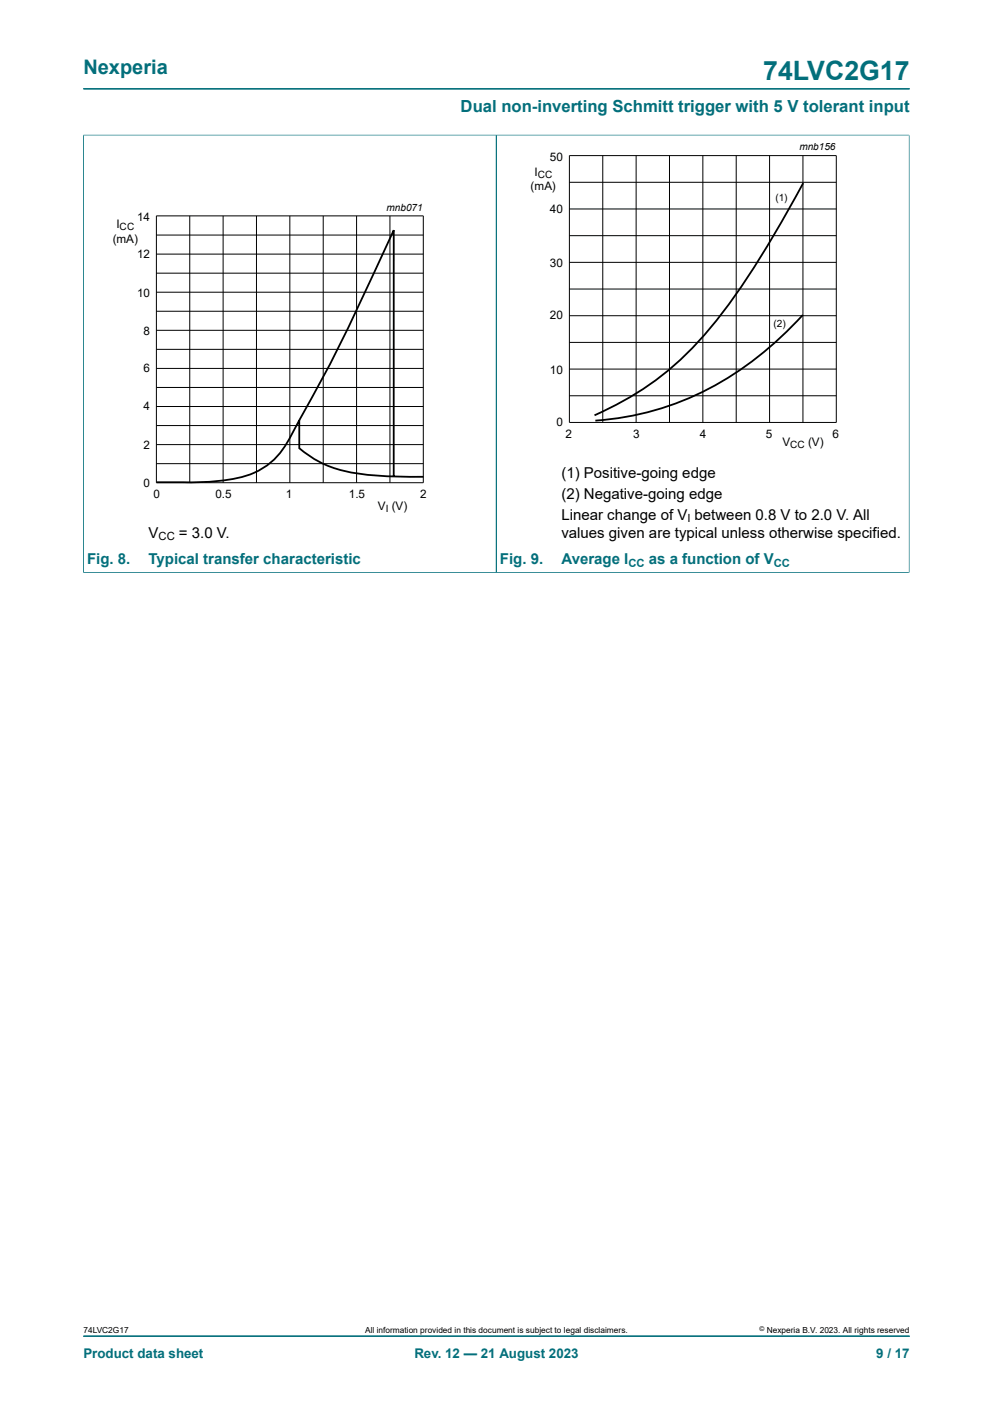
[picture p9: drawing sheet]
<svg xmlns="http://www.w3.org/2000/svg" width="210mm" height="297mm" viewBox="0 0 210 297" stroke-linecap="round" stroke-linejoin="round" font-family="sans-serif">
<defs><g id="words">
<text font-size="5.6" fill="#036f7b" x="161.4" y="16.8">74LVC2G17</text>
<text font-size="4.2" fill="#036f7b" x="17.6" y="15.6">Nexperia</text>
<text font-size="3.5" fill="#036f7b" x="97.4" y="23.7">Dual non-inverting Schmitt trigger with 5 V tolerant input</text>
<g font-size="3.2">
<text x="118.7" y="101">(1) Positive-going edge</text>
<text x="118.7" y="105.5">(2) Negative-going edge</text>
<text x="31.4" y="113.7">V</text>
<text x="37.8" y="113.7">= 3.0 V.</text>
<text x="118.7" y="109.9">Linear change of V between 0.8 V to 2.0 V. All</text>
<text x="118.7" y="113.7">values given are typical unless otherwise specified.</text>
</g>
<g font-size="3.2" fill="#036f7b">
<text x="18.4" y="119.3">Fig. 8.</text>
<text x="31.4" y="119.3">Typical transfer characteristic</text>
<text x="105.7" y="119.3">Fig. 9.</text>
<text x="118.7" y="119.3">Average I</text>
<text x="137.2" y="119.3">as a function of V</text>
</g>
<g font-size="2.8" fill="#036f7b">
<text x="17.6" y="287.2">Product data sheet</text>
<text x="87.6" y="287.2">Rev. 12 — 21 August 2023</text>
<text x="185.3" y="287.2">9 / 17</text>
</g>
<g font-size="2.5">
<text x="116.3" y="34">50</text>
<text x="112.2" y="40.1">(mA)</text>
<text x="113" y="37.2">I</text>
<text x="29" y="46.7">14</text>
<text x="116.3" y="45">40</text>
<text x="23.8" y="51.4">(mA)</text>
<text x="24.7" y="48.2">I</text>
<text x="29" y="54.6">12</text>
<text x="116.3" y="56.6">30</text>
<text x="29" y="62.8">10</text>
<text x="30.3" y="70.8">8</text>
<text x="116.3" y="67.6">20</text>
<text x="30.3" y="78.8">6</text>
<text x="116.3" y="79.2">10</text>
<text x="30.3" y="86.7">4</text>
<text x="30.3" y="95.1">2</text>
<text x="117.7" y="90.2">0</text>
<text x="119.6" y="92.7">2</text>
<text x="133.9" y="92.7">3</text>
<text x="148" y="92.7">4</text>
<text x="161.9" y="92.7">5</text>
<text x="165.5" y="94.3">V</text>
<text x="170.9" y="94.3">(V)</text>
<text x="176" y="92.7">6</text>
<text x="30.3" y="102.9">0</text>
<text x="32.5" y="105.4">0</text>
<text x="45.6" y="105.4">0.5</text>
<text x="60.5" y="105.4">1</text>
<text x="73.8" y="105.4">1.5</text>
<text x="79.9" y="107.8">V (V)</text>
<text x="88.9" y="105.4">2</text>
</g>
<g font-size="2.4">
<text x="145.4" y="110.5">I</text>
<text x="33.5" y="114.3">CC</text>
</g>
<g font-size="2.4" fill="#036f7b">
<text x="132.9" y="119.9">CC</text>
<text x="163.6" y="119.9">CC</text>
</g>
<g font-size="2.1">
<text x="169" y="31.8">mnb156</text>
<text x="113.7" y="37.7">CC</text>
<text x="81.8" y="44.6">mnb071</text>
<text x="164" y="42.5">(1)</text>
<text x="25.3" y="48.7">CC</text>
<text x="163.6" y="69.2">(2)</text>
<text x="167.1" y="94.7">CC</text>
<text x="81.6" y="108.3">I</text>
</g>
<g font-size="1.8">
<text x="17.6" y="282">74LVC2G17</text>
<text x="77.2" y="282">All information provided in this document is subject to legal disclaimers.</text>
<text x="162.2" y="282">Nexperia B.V. 2023. All rights reserved</text>
</g>
<text font-size="1.4" x="160.6" y="281.6">©</text>
</g></defs>
<path d="M17.6 18.8h174.8M17.6 28.6h174.7M17.6 28.5v92.7M105 28.6v92.5M192.3 28.5v92.7M17.6 121.1h174.7M17.6 282.6h174.8" fill="none" stroke="#036f7b" stroke-width=".21"/>
<g fill="none" stroke="#000" stroke-width=".21">
<path d="M120.4 32.9h56.5v56.5h-56.5zM120.4 38.6h56.5M127.5 32.9v56.5M134.5 32.9v56.5M141.6 32.9v56.5M148.6 32.9v56.5M155.7 32.9v56.5M162.8 32.9v56.5M169.8 32.9v56.5M33.1 45.7h56.4v56.4h-56.4zM33.1 53.8h56.4M33.1 49.7h56.4"/>
<path d="M33.1 57.8h56.4M40.1 45.7v56.4M47.2 45.7v56.4M54.2 45.7v56.4M61.3 45.7v56.4M68.4 45.7v56.4M75.4 45.7v56.4M82.5 45.7v56.4M120.4 49.9h56.5M120.4 55.5h56.5M120.4 44.2h56.5M33.1 69.9h56.4"/>
<path d="M33.1 73.9h56.4M33.1 77.9h56.4M33.1 65.8h56.4M33.1 61.8h56.4M120.4 66.8h56.5M120.4 72.4h56.5M120.4 78.1h56.5M120.4 61.1h56.5M33.1 82h56.4M33.1 86h56.4M33.1 90h56.4M33.1 94.1h56.4"/>
<path d="M33.1 98.1h56.4M120.4 83.7h56.5"/>
</g>
<path d="M107.7 30.1h81.8v66.4h-81.8zM20.4 42.8h81.8v66.4h-81.8z" fill="none" stroke="#fff" stroke-width=".21"/>
<path d="M169.9 38.7a196.2 196.2 0 0 1-18.8 29.6 64.2 64.2 0 0 1-25.4 19.6M169.8 66.6a66.4 66.4 0 0 1-34.7 21 62.5 62.5 0 0 1-9.2 1.4M63.3 88.9v5.9a23.8 23.8 0 0 0 14.4 5.6l4.2 .3 7.6 .2M83.3 100.7v-52a484 484 0 0 1-16.3 33.6l-2.6 4.7a67 67 0 0 1-5.4 9.1 16.6 16.6 0 0 1-11.3 5.5l-5.4 .4h-9.2" fill="none" stroke="#000" stroke-width=".38"/>
<use href="#words"/>
</svg>
